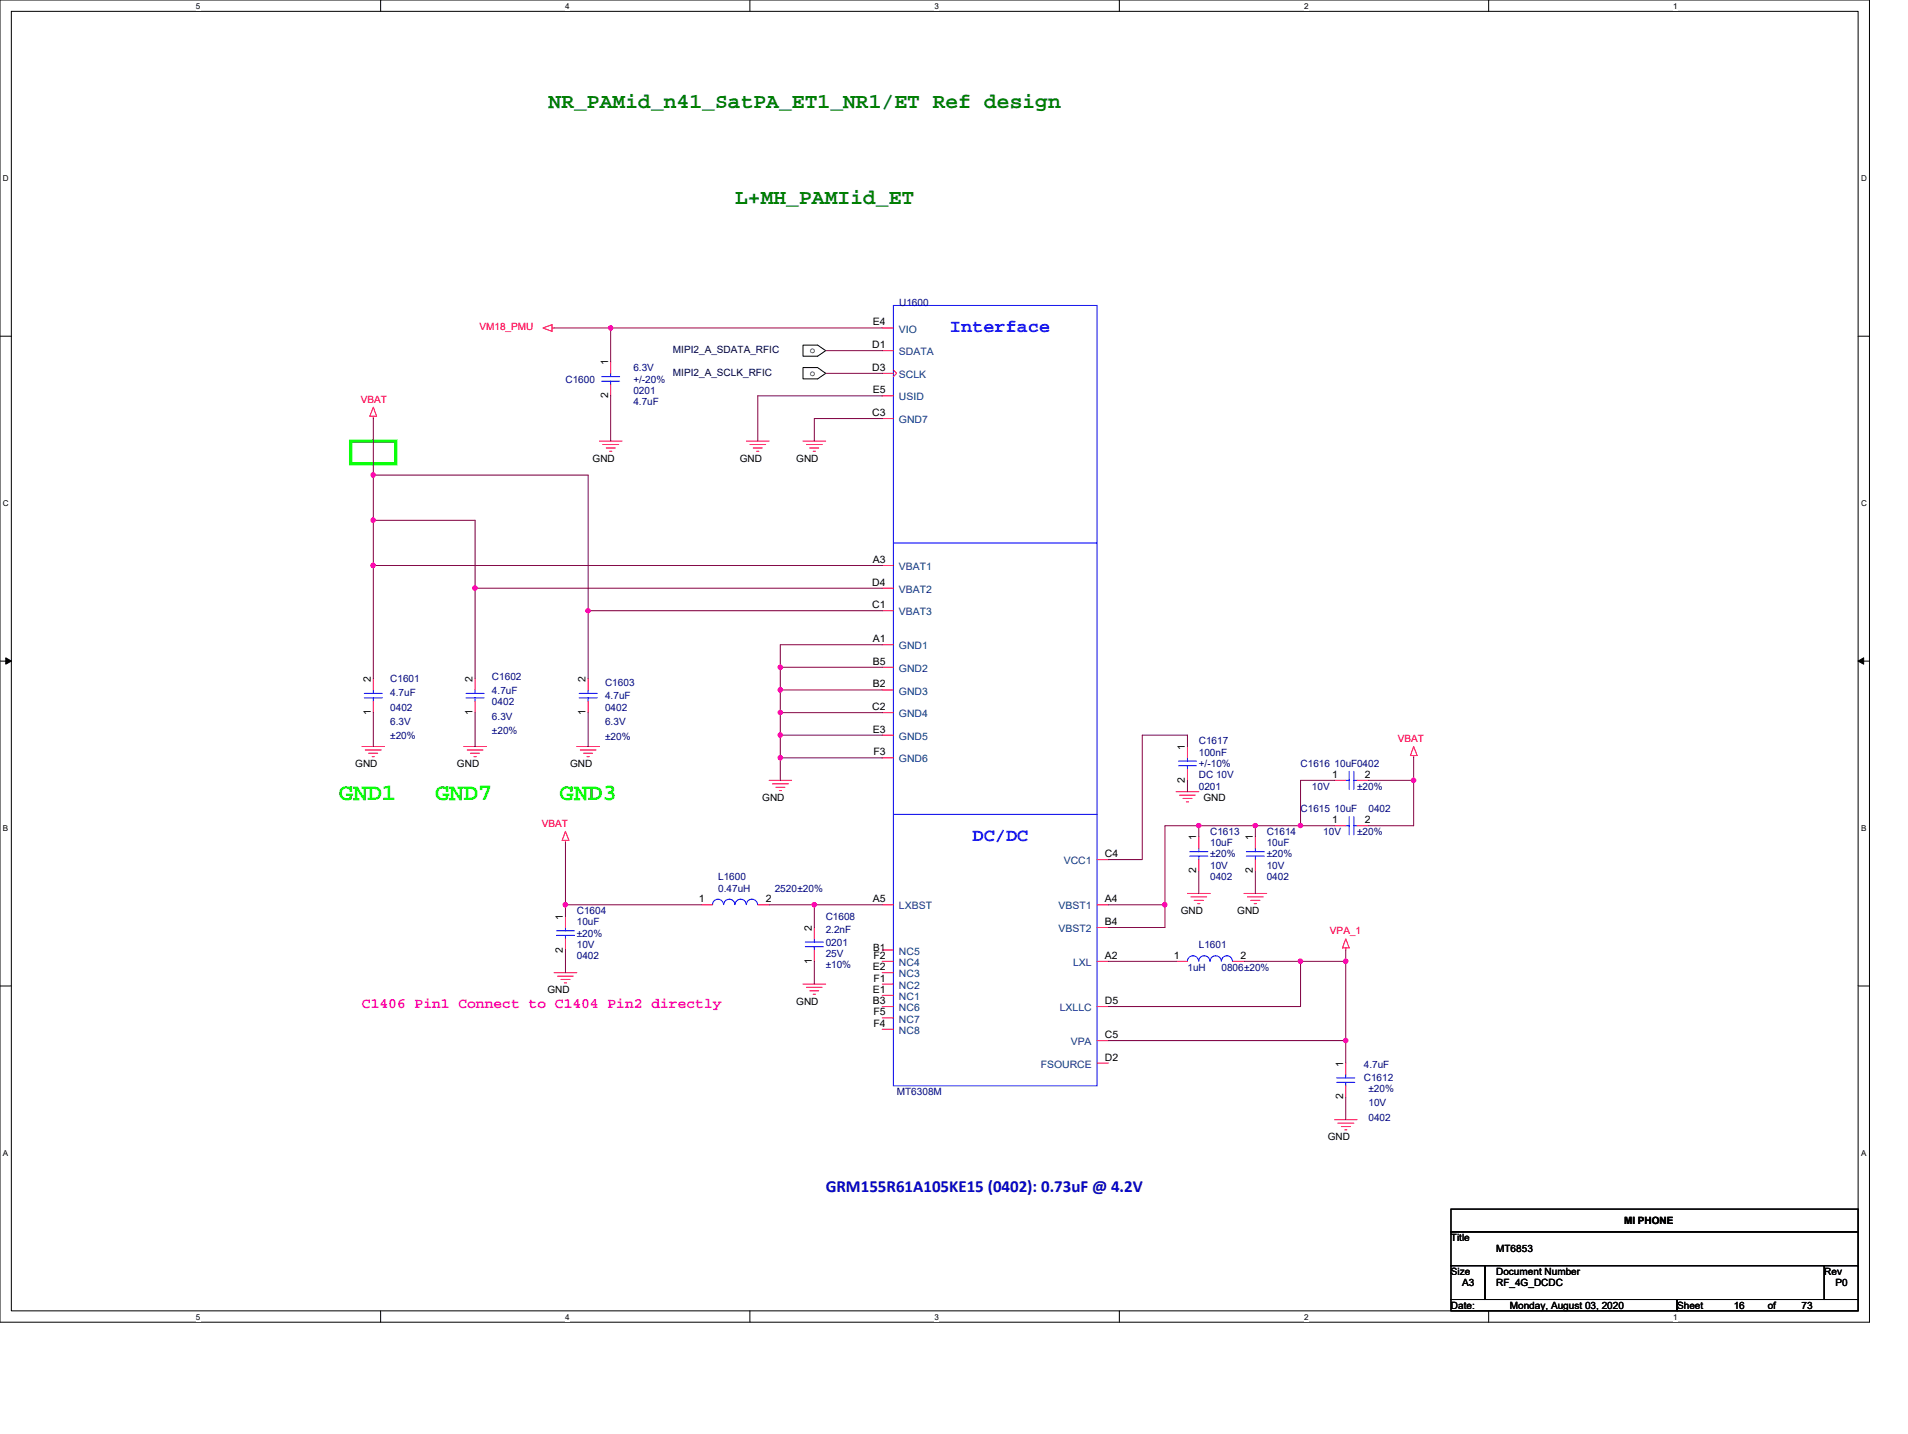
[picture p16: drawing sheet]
<svg xmlns="http://www.w3.org/2000/svg" width="210mm" height="158mm" viewBox="0 0 210 158" stroke-linecap="round" stroke-linejoin="round" font-family="sans-serif">
<defs><g id="words">
<g font-size="2.6" fill="#0f0">
<text x="37.3" y="88.1">GND1</text>
<text x="47.9" y="88.1">GND7</text>
<text x="61.6" y="88.1">GND3</text>
</g>
<g font-size="2.3" fill="#008000">
<text x="60.4" y="11.9">NR_PAMid_n41_SatPA_ET1_NR1/ET Ref design</text>
<text x="80.9" y="22.5">L+MH_PAMIid_ET</text>
</g>
<g font-size="2" fill="#00f">
<text x="104.5" y="36.5">Interface</text>
<text x="107" y="92.5">DC/DC</text>
</g>
<text font-size="1.9" fill="#0000a0" x="90.9" y="131.2">GRM155R61A105KE15 (0402): 0.73uF @ 4.2V</text>
<text font-size="1.6" fill="#f0f" x="39.8" y="110.9">C1406 Pin1 Connect to C1404 Pin2 directly</text>
<g font-size="1.1">
<text x="96.1" y="35.8">E4</text>
<text x="66.9" y="40.2" transform="rotate(-90 66.9 40.2)">1</text>
<text x="89.1" y="38.9">o</text>
<text x="89.1" y="41.4">o</text>
<text x="96" y="38.3">D1</text>
<text x="96" y="40.8">D3</text>
<text x="66.9" y="43.8" transform="rotate(-90 66.9 43.8)">2</text>
<text x="96" y="45.8">C3</text>
<text x="96.1" y="43.3">E5</text>
<text x="65.2" y="50.8">GND</text>
<text x="81.4" y="50.8">GND</text>
<text x="87.6" y="50.8">GND</text>
<text x="96" y="64.5">D4</text>
<text x="96.1" y="62">A3</text>
<text x="96" y="66.9">C1</text>
<text x="96.1" y="70.7">A1</text>
<text x="40.8" y="75.1" transform="rotate(-90 40.8 75.1)">2</text>
<text x="52" y="75.1" transform="rotate(-90 52 75.1)">2</text>
<text x="64.5" y="75.1" transform="rotate(-90 64.5 75.1)">2</text>
<text x="96.1" y="73.2">B5</text>
<text x="96.1" y="75.6">B2</text>
<text x="40.8" y="78.7" transform="rotate(-90 40.8 78.7)">1</text>
<text x="52" y="78.7" transform="rotate(-90 52 78.7)">1</text>
<text x="64.5" y="78.7" transform="rotate(-90 64.5 78.7)">1</text>
<text x="96" y="78.1">C2</text>
<text x="96.1" y="80.6">E3</text>
<text x="96.1" y="83.1">F3</text>
<text x="130.4" y="82.5" transform="rotate(-90 130.4 82.5)">1</text>
<text x="39.1" y="84.4">GND</text>
<text x="50.3" y="84.4">GND</text>
<text x="62.7" y="84.4">GND</text>
<text x="83.9" y="88.1">GND</text>
<text x="130.4" y="86.1" transform="rotate(-90 130.4 86.1)">2</text>
<text x="132.4" y="88.1">GND</text>
<text x="146.6" y="85.6">1</text>
<text x="150.2" y="85.6">2</text>
<text x="121.6" y="94.3">C4</text>
<text x="131.7" y="92.5" transform="rotate(-90 131.7 92.5)">1</text>
<text x="137.9" y="92.5" transform="rotate(-90 137.9 92.5)">1</text>
<text x="146.6" y="90.6">1</text>
<text x="150.2" y="90.6">2</text>
<text x="62" y="101.2" transform="rotate(-90 62 101.2)">1</text>
<text x="76.9" y="99.3">1</text>
<text x="84.3" y="99.3">2</text>
<text x="96.1" y="99.3">A5</text>
<text x="121.6" y="99.3">A4</text>
<text x="121.6" y="101.8">B4</text>
<text x="129.9" y="100.6">GND</text>
<text x="131.7" y="96.1" transform="rotate(-90 131.7 96.1)">2</text>
<text x="136.2" y="100.6">GND</text>
<text x="137.9" y="96.1" transform="rotate(-90 137.9 96.1)">2</text>
<text x="62" y="104.8" transform="rotate(-90 62 104.8)">2</text>
<text x="89.3" y="106" transform="rotate(-90 89.3 106)">1</text>
<text x="89.3" y="102.4" transform="rotate(-90 89.3 102.4)">2</text>
<text x="96.1" y="106.8">E2</text>
<text x="96.1" y="104.7">B1</text>
<text x="96.1" y="105.5">F2</text>
<text x="121.6" y="105.5">A2</text>
<text x="129.2" y="105.5">1</text>
<text x="136.5" y="105.5">2</text>
<text x="60.2" y="109.3">GND</text>
<text x="87.6" y="110.6">GND</text>
<text x="96.1" y="110.5">B3</text>
<text x="96.1" y="109.3">E1</text>
<text x="96.1" y="108">F1</text>
<text x="96.1" y="111.7">F5</text>
<text x="96.1" y="113">F4</text>
<text x="121.6" y="110.5">D5</text>
<text x="121.6" y="114.2">C5</text>
<text x="121.6" y="116.7">D2</text>
<text x="147.8" y="117.4" transform="rotate(-90 147.8 117.4)">1</text>
<text x="146.1" y="125.5">GND</text>
<text x="147.8" y="121" transform="rotate(-90 147.8 121)">2</text>
<text x="159.7" y="136.6">Title</text>
<text x="164.7" y="137.8">MT6853</text>
<text x="178.7" y="134.7">MI PHONE</text>
<text x="159.7" y="140.3">Size</text>
<text x="160.9" y="141.5">A3</text>
<text x="164.7" y="140.3">Document Number</text>
<text x="164.7" y="141.5">RF_4G_DCDC</text>
<text x="200.8" y="140.3">Rev</text>
<text x="202" y="141.5">P0</text>
<text x="159.7" y="144">Date:</text>
<text x="166.2" y="144">Monday, August 03, 2020</text>
<text x="184.6" y="144">Sheet</text>
<text x="190.8" y="144">16</text>
<text x="194.5" y="144">of</text>
<text x="198.3" y="144">73</text>
</g>
<g font-size="1.1" fill="#000080">
<text x="99" y="33.6">U1600</text>
<text x="69.7" y="40.9">6.3V</text>
<text x="62.2" y="42.1">C1600</text>
<text x="69.7" y="44.6">4.7uF</text>
<text x="69.7" y="43.3">0201</text>
<text x="69.7" y="42.1">+/-20%</text>
<text x="42.9" y="75.1">C1601</text>
<text x="42.9" y="76.6">4.7uF</text>
<text x="54.1" y="74.8">C1602</text>
<text x="54.1" y="76.3">4.7uF</text>
<text x="54.1" y="77.6">0402</text>
<text x="66.6" y="75.4">C1603</text>
<text x="66.6" y="76.9">4.7uF</text>
<text x="42.9" y="78.2">0402</text>
<text x="42.9" y="79.8">6.3V</text>
<text x="42.9" y="81.3">±20%</text>
<text x="54.1" y="79.2">6.3V</text>
<text x="54.1" y="80.8">±20%</text>
<text x="66.6" y="78.2">0402</text>
<text x="66.6" y="79.8">6.3V</text>
<text x="66.6" y="81.4">±20%</text>
<text x="131.9" y="81.9">C1617</text>
<text x="131.9" y="83.2">100nF</text>
<text x="131.9" y="86.9">0201</text>
<text x="131.9" y="85.7">DC 10V</text>
<text x="131.9" y="84.4">+/-10%</text>
<text x="143.1" y="84.4">C1616 10uF0402</text>
<text x="143.1" y="89.4">C1615 10uF</text>
<text x="144.4" y="86.9">10V</text>
<text x="149.4" y="86.9">±20%</text>
<text x="150.6" y="89.4">0402</text>
<text x="133.2" y="91.9">C1613</text>
<text x="133.2" y="93.1">10uF</text>
<text x="133.2" y="95.6">10V</text>
<text x="133.2" y="94.4">±20%</text>
<text x="139.4" y="91.9">C1614</text>
<text x="139.4" y="93.1">10uF</text>
<text x="139.4" y="95.6">10V</text>
<text x="139.4" y="94.4">±20%</text>
<text x="145.6" y="91.9">10V</text>
<text x="149.4" y="91.9">±20%</text>
<text x="63.5" y="100.6">C1604</text>
<text x="63.5" y="101.8">10uF</text>
<text x="79" y="96.9">L1600</text>
<text x="79" y="98.1">0.47uH</text>
<text x="85.3" y="98.1">2520±20%</text>
<text x="90.9" y="101.2">C1608</text>
<text x="133.2" y="96.9">0402</text>
<text x="139.4" y="96.9">0402</text>
<text x="63.5" y="105.6">0402</text>
<text x="63.5" y="104.3">10V</text>
<text x="63.5" y="103.1">±20%</text>
<text x="90.9" y="102.7">2.2nF</text>
<text x="90.9" y="104.1">0201</text>
<text x="90.9" y="105.3">25V</text>
<text x="90.9" y="106.6">±10%</text>
<text x="130.7" y="106.8">1uH</text>
<text x="131.9" y="104.3">L1601</text>
<text x="134.4" y="106.8">0806±20%</text>
<text x="150.1" y="119">C1612</text>
<text x="150.1" y="117.5">4.7uF</text>
<text x="98.7" y="120.5">MT6308M</text>
<text x="150.6" y="123.4">0402</text>
<text x="150.6" y="121.8">10V</text>
<text x="150.6" y="120.1">±20%</text>
</g>
<g font-size="1.1" fill="#f00">
<text x="52.8" y="36.4">VM18_PMU</text>
<text x="39.7" y="44.3">VBAT</text>
<text x="153.8" y="81.7">VBAT</text>
<text x="59.6" y="91">VBAT</text>
<text x="146.4" y="102.8">VPA_1</text>
</g>
<g font-size="1.1" fill="#000040">
<text x="74.1" y="38.9">MIPI2_A_SDATA_RFIC</text>
<text x="74.1" y="41.3">MIPI2_A_SCLK_RFIC</text>
</g>
<g font-size="1.1" fill="#004080">
<text x="98.9" y="39.1">SDATA</text>
<text x="98.9" y="41.6">SCLK</text>
<text x="98.9" y="36.6">VIO</text>
<text x="98.9" y="46.6">GND7</text>
<text x="98.9" y="44.1">USID</text>
<text x="98.9" y="62.7">VBAT1</text>
<text x="98.9" y="65.2">VBAT2</text>
<text x="98.9" y="71.5">GND1</text>
<text x="98.9" y="67.7">VBAT3</text>
<text x="98.9" y="73.9">GND2</text>
<text x="98.9" y="76.4">GND3</text>
<text x="98.9" y="78.9">GND4</text>
<text x="98.9" y="81.4">GND5</text>
<text x="98.9" y="83.9">GND6</text>
<text x="117.1" y="95.1">VCC1</text>
<text x="98.9" y="100.1">LXBST</text>
<text x="116.5" y="100.1">VBST1</text>
<text x="98.9" y="105.1">NC5</text>
<text x="98.9" y="107.5">NC3</text>
<text x="98.9" y="106.3">NC4</text>
<text x="116.5" y="102.6">VBST2</text>
<text x="118.1" y="106.3">LXL</text>
<text x="98.9" y="111.3">NC6</text>
<text x="98.9" y="110">NC1</text>
<text x="98.9" y="108.8">NC2</text>
<text x="98.9" y="112.5">NC7</text>
<text x="98.9" y="113.8">NC8</text>
<text x="116.6" y="111.3">LXLLC</text>
<text x="114.5" y="117.5">FSOURCE</text>
<text x="117.8" y="115">VPA</text>
</g>
<g font-size=".9">
<text x="21.6" y="1">5</text>
<text x="62.2" y="1">4</text>
<text x="102.8" y="1">3</text>
<text x="143.5" y="1">2</text>
<text x="184.1" y="1">1</text>
<text x=".3" y="19.9">D</text>
<text x="204.8" y="19.9">D</text>
<text x=".3" y="55.7">C</text>
<text x="204.8" y="55.7">C</text>
<text x=".3" y="91.4">B</text>
<text x="204.8" y="91.4">B</text>
<text x=".3" y="127.2">A</text>
<text x="204.8" y="127.2">A</text>
<text x="21.6" y="145.2">5</text>
<text x="62.2" y="145.2">4</text>
<text x="102.8" y="145.2">3</text>
<text x="143.5" y="145.2">2</text>
<text x="184.1" y="145.2">1</text>
</g>
</g></defs>
<path d="M0 0h205.7v145.5h-205.7zM1.2 1.2h203.3v143.1h-203.3z" fill="none" stroke="#000" stroke-width=".11"/>
<g fill="#fff">
<path d="M21.6 .1h.5v1h-.5z"/>
<path d="M21.6 144.4h.5v1h-.5z"/>
</g>
<path d="M41.9 0v1.2M41.9 144.3v1.2" fill="none" stroke="#000" stroke-width=".11"/>
<g fill="#fff">
<path d="M62.2 .1h.5v1h-.5z"/>
<path d="M62.2 144.4h.5v1h-.5z"/>
</g>
<path d="M82.5 0v1.2M82.5 144.3v1.2" fill="none" stroke="#000" stroke-width=".11"/>
<g fill="#fff">
<path d="M102.8 .1h.5v1h-.5z"/>
<path d="M102.8 144.4h.5v1h-.5z"/>
</g>
<path d="M123.2 0v1.2M123.2 144.3v1.2" fill="none" stroke="#000" stroke-width=".11"/>
<g fill="#fff">
<path d="M143.5 .1h.5v1h-.5z"/>
<path d="M143.5 144.4h.5v1h-.5z"/>
</g>
<path d="M163.8 0v1.2M163.8 144.3v1.2" fill="none" stroke="#000" stroke-width=".11"/>
<g fill="#fff">
<path d="M184.1 .1h.5v1h-.5z"/>
<path d="M184.1 144.4h.5v1h-.5z"/>
<path d="M.3 19.1h.7v1h-.7z"/>
<path d="M204.8 19.1h.6v1h-.6z"/>
<path d="M.3 54.9h.7v1h-.7z"/>
<path d="M204.8 54.9h.6v1h-.6z"/>
</g>
<path d="M0 37h1.2M204.5 37h1.2" fill="none" stroke="#000" stroke-width=".11"/>
<g fill="#fff">
<path d="M.3 90.6h.6v1h-.6z"/>
<path d="M204.8 90.6h.6v1h-.6z"/>
</g>
<path d="M0 72.7h1.2M204.5 72.7h1.2" fill="none" stroke="#000" stroke-width=".11"/>
<path d="M.6 72.4l.6 .3-.6 .4zM204.5 72.7l.6-.3v.7z" fill="#000" stroke="#000" stroke-width=".11"/>
<g fill="#fff">
<path d="M.3 126.4h.6v1h-.6z"/>
<path d="M204.8 126.4h.6v1h-.6z"/>
</g>
<path d="M88.4 38h1.6l.9 .6-.9 .6h-1.6zM88.4 40.4h1.6l.9 .7-.9 .6h-1.6zM0 108.5h1.2M204.5 108.5h1.2M159.7 133.1h44.8v2.5h-44.8zM159.7 135.6h44.8v3.7h-44.8zM159.7 139.3h3.7v3.7h-3.7zM163.4 139.3h37.4v3.7h-37.4zM200.8 139.3h3.7v3.7h-3.7zM159.7 143h24.9v1.3h-24.9zM184.6 143h19.9v1.3h-19.9z" fill="none" stroke="#000" stroke-width=".11"/>
<path d="M38.6 48.5h5v2.5h-5z" fill="none" stroke="#0f0" stroke-width=".36"/>
<g fill="none" stroke="#f00" stroke-width=".11">
<path d="M59.8 36.1l.9-.4v.8zM60.7 36.1h.3M67.2 39.8v1.3M97.1 38.6h1.2M97.1 36.1h1.2M41.1 44.8l.3 1h-.7zM41.1 45.8v.3M66 48.5h2.5M66.3 48.9h1.8M66.7 49.3h1M67.1 49.7h.2M67.2 42.3v1.3"/>
<path d="M82.1 48.5h2.5M82.5 48.9h1.8M82.9 49.3h1M83.3 49.7h.2M88.4 48.5h2.5M88.8 48.9h1.7M89.1 49.3h1M89.5 49.7h.2M97.1 46.1h1.2M97.1 41.1h1.2M97.1 43.6h1.2M98.3 40.7l.4 .4-.4 .3"/>
<path d="M41.1 77.2v1.2M41.1 74.7v1.2M52.3 77.2v1.2M52.3 74.7v1.2M64.7 77.2v1.2M64.7 74.7v1.2M97.1 62.2h1.2M97.1 71h1.2M97.1 73.4h1.2M97.1 64.7h1.2M97.1 78.4h1.2M97.1 75.9h1.2"/>
<path d="M97.1 67.2h1.2M39.8 82.1h2.5M40.2 82.5h1.8M40.6 82.9h1M41 83.3h.2M51 82.1h2.5M51.4 82.5h1.7M51.8 82.9h1M52.2 83.3h.2M62.2 91.5l.4 1h-.7zM62.2 92.5v.2M63.5 82.1h2.5"/>
<path d="M63.9 82.5h1.7M64.2 82.9h1M64.6 83.3h.3M77.2 99.6h1.2M83.4 99.6h1.2M84.6 85.9h2.5M85 86.3h1.8M85.4 86.6h1M85.8 87h.2M97.1 99.6h1.2M97.1 80.9h1.2M97.1 83.4h1.2"/>
<path d="M120.7 99.6h1.3M120.7 94.6h1.3M129.4 87.1h2.5M129.8 87.5h1.8M130.2 87.9h1M130.6 88.2h.2M130.7 98.3h2.5M130.7 82.1v1.3M130.7 84.6v1.3M131.1 98.7h1.7M131.4 99.1h1M131.8 99.4h.3"/>
<path d="M131.9 92.1v1.2M131.9 94.6v1.2M136.9 98.3h2.5M137.3 98.7h1.7M137.6 99.1h1.1M138 99.4h.3M138.2 92.1v1.2M138.2 94.6v1.2M146.9 85.9h1.2M146.9 90.9h1.2M149.4 85.9h1.2M149.4 90.9h1.2"/>
<path d="M155.6 83.1v.3M155.6 82.1l.4 1h-.8zM61 107h2.5M61.4 107.4h1.7M61.7 107.8h1M62.1 108.2h.3M62.2 100.8v1.3M62.2 103.3v1.2M88.4 108.3h2.5M88.8 108.6h1.7M89.1 109h1M89.5 109.4h.2"/>
<path d="M89.6 104.5v1.3M89.6 102.1v1.2M97.1 110.8h1.2M97.1 104.5h1.2M97.1 109.5h1.2M97.1 108.3h1.2M97.1 112h1.2M97.1 113.3h1.2M97.1 107h1.2M97.1 105.8h1.2M120.7 110.8h1.3M120.7 105.8h1.3"/>
<path d="M120.7 114.5h1.3M120.7 102.1h1.3M120.7 117h1.3M129.4 105.8h1.3M135.7 105.8h1.2M148.1 103.3l.4 1h-.8zM148.1 104.3v.2M148.1 117v1.2M148.1 119.5v1.2M146.9 123.2h2.5M147.2 123.6h1.8M147.6 124h1"/>
<path d="M148 124.3h.2"/>
</g>
<g fill="none" stroke="#00f" stroke-width=".11">
<path d="M98.3 33.6h22.4v85.9h-22.4zM66.2 41.4h2M66.2 42h2M67.2 41.1v.3M67.2 42v.3M98.3 59.8h22.4M40.1 76.8h2M40.1 76.3h2M41.1 76.8v.4M41.1 75.9v.4M51.3 76.8h2M51.3 76.3h2"/>
<path d="M52.3 76.8v.4M52.3 75.9v.4M63.7 76.8h2M63.7 76.3h2M64.7 76.8v.4M64.7 75.9v.4M79.6 99.5a.6 .6 0 0 0-.6-.5 .6 .6 0 0 0-.6 .5M80.9 99.5a.61 .61 0 0 0-.6-.5 .61 .61 0 0 0-.6 .5M83.4 99.5a.63 .63 0 0 0-.6-.5 .63 .63 0 0 0-.7 .5 .61 .61 0 0 0-.6-.5 .61 .61 0 0 0-.6 .5M98.3 89.6h22.4M129.7 83.8h2M129.7 84.3h2"/>
<path d="M130.7 83.4v.4M130.7 84.3v.3M130.9 93.7h2M130.9 94.2h2M131.9 93.3v.4M131.9 94.2v.4M137.2 93.7h1.9M137.2 94.2h1.9M138.2 93.3v.4M138.2 94.2v.4M148.1 85.9h.4M148.1 90.9h.4"/>
<path d="M148.5 84.9v2M148.5 89.9v2M149 84.9v2M149 85.9h.4M149 89.9v2M149 90.9h.4M61.2 102.4h2M61.2 102.9h2M62.2 102.1v.3M62.2 102.9v.4M88.6 104.2h2M88.6 103.7h2"/>
<path d="M89.6 104.2v.3M89.6 103.3v.4M131.9 105.8a.61 .61 0 0 0-.6-.6 .61 .61 0 0 0-.6 .6M134.4 105.8a.63 .63 0 0 0-.6-.6 .63 .63 0 0 0-.6 .6 .61 .61 0 0 0-.7-.6 .61 .61 0 0 0-.6 .6M135.6 105.8a.6 .6 0 0 0-.6-.6 .6 .6 0 0 0-.6 .6M147.1 118.6h2M147.1 119.1h2M148.1 118.2v.4M148.1 119.1v.4"/>
</g>
<g fill="none" stroke="#800040" stroke-width=".11">
<path d="M61 36.1h6.2M67.2 36.1h29.9M67.2 36.1v3.7M90.9 38.6h6.2M41.1 57.3h11.2v7.4M41.1 52.3v5M41.1 57.3v4.9M41.1 46.1v6.2M41.1 52.3h23.6v14.9M67.2 43.6v4.9M90.9 41.1h6.2M97.1 43.6h-13.7v4.9"/>
<path d="M97.1 46.1h-7.5v2.4M41.1 78.4v3.7M41.1 62.2h56M41.1 62.2v12.5M52.3 78.4v3.7M52.3 64.7h44.8M52.3 64.7v10M64.7 78.4v3.7M64.7 67.2h32.4M64.7 67.2v7.5M85.9 73.4v2.5M85.9 75.9v2.5"/>
<path d="M85.9 78.4v2.5M85.9 73.4h11.2M85.9 75.9h11.2M85.9 78.4h11.2M97.1 71h-11.2v2.4M62.2 92.7v6.9M62.2 99.6v1.2M62.2 99.6h15M84.6 99.6h5M85.9 80.9v2.5M85.9 83.4v2.5M85.9 80.9h11.2"/>
<path d="M85.9 83.4h11.2M89.6 99.6v2.5M89.6 99.6h7.5M122 99.6h6.2M128.2 99.6v2.5h-6.2M130.7 82.1v-1.2h-5v13.7h-3.7M130.7 85.9v1.2M131.9 90.9v1.2M131.9 90.9h6.3M131.9 95.8v2.5M131.9 90.9h-3.7v8.7M138.2 90.9v1.2"/>
<path d="M138.2 95.8v2.5M138.2 90.9h4.9M143.1 90.9h3.8M146.9 85.9h-3.8v5M150.6 85.9h5M155.6 85.9v5h-5M155.6 83.4v2.5M62.2 104.5v2.5M89.6 105.8v2.5M122 114.5h26.1M122 105.8h7.4M136.9 105.8h6.2"/>
<path d="M143.1 105.8h5M143.1 105.8v5h-21.1M148.1 105.8v8.7M148.1 114.5v2.5M148.1 104.5v1.3M148.1 120.7v2.5"/>
</g>
<g fill="#f0f" stroke="#f0f" stroke-width=".11">
<circle cx="67.2" cy="36.1" r=".23"/>
<circle cx="41.1" cy="52.3" r=".24"/>
<circle cx="41.1" cy="57.2" r=".24"/>
<circle cx="41.1" cy="62.2" r=".24"/>
<circle cx="52.3" cy="64.7" r=".24"/>
<circle cx="64.7" cy="67.2" r=".24"/>
<circle cx="85.9" cy="75.9" r=".24"/>
<circle cx="85.9" cy="73.4" r=".23"/>
<circle cx="85.9" cy="78.4" r=".23"/>
<circle cx="85.9" cy="83.4" r=".24"/>
<circle cx="85.9" cy="80.9" r=".24"/>
<circle cx="62.2" cy="99.6" r=".24"/>
<circle cx="89.6" cy="99.6" r=".24"/>
<circle cx="131.9" cy="90.9" r=".24"/>
<circle cx="138.1" cy="90.9" r=".24"/>
<circle cx="128.2" cy="99.6" r=".24"/>
<circle cx="143.1" cy="105.8" r=".24"/>
<circle cx="148.1" cy="114.5" r=".24"/>
<circle cx="148.1" cy="105.8" r=".24"/>
<circle cx="143.1" cy="90.9" r=".24"/>
<circle cx="155.6" cy="85.9" r=".24"/>
</g>
<use href="#words"/>
</svg>
